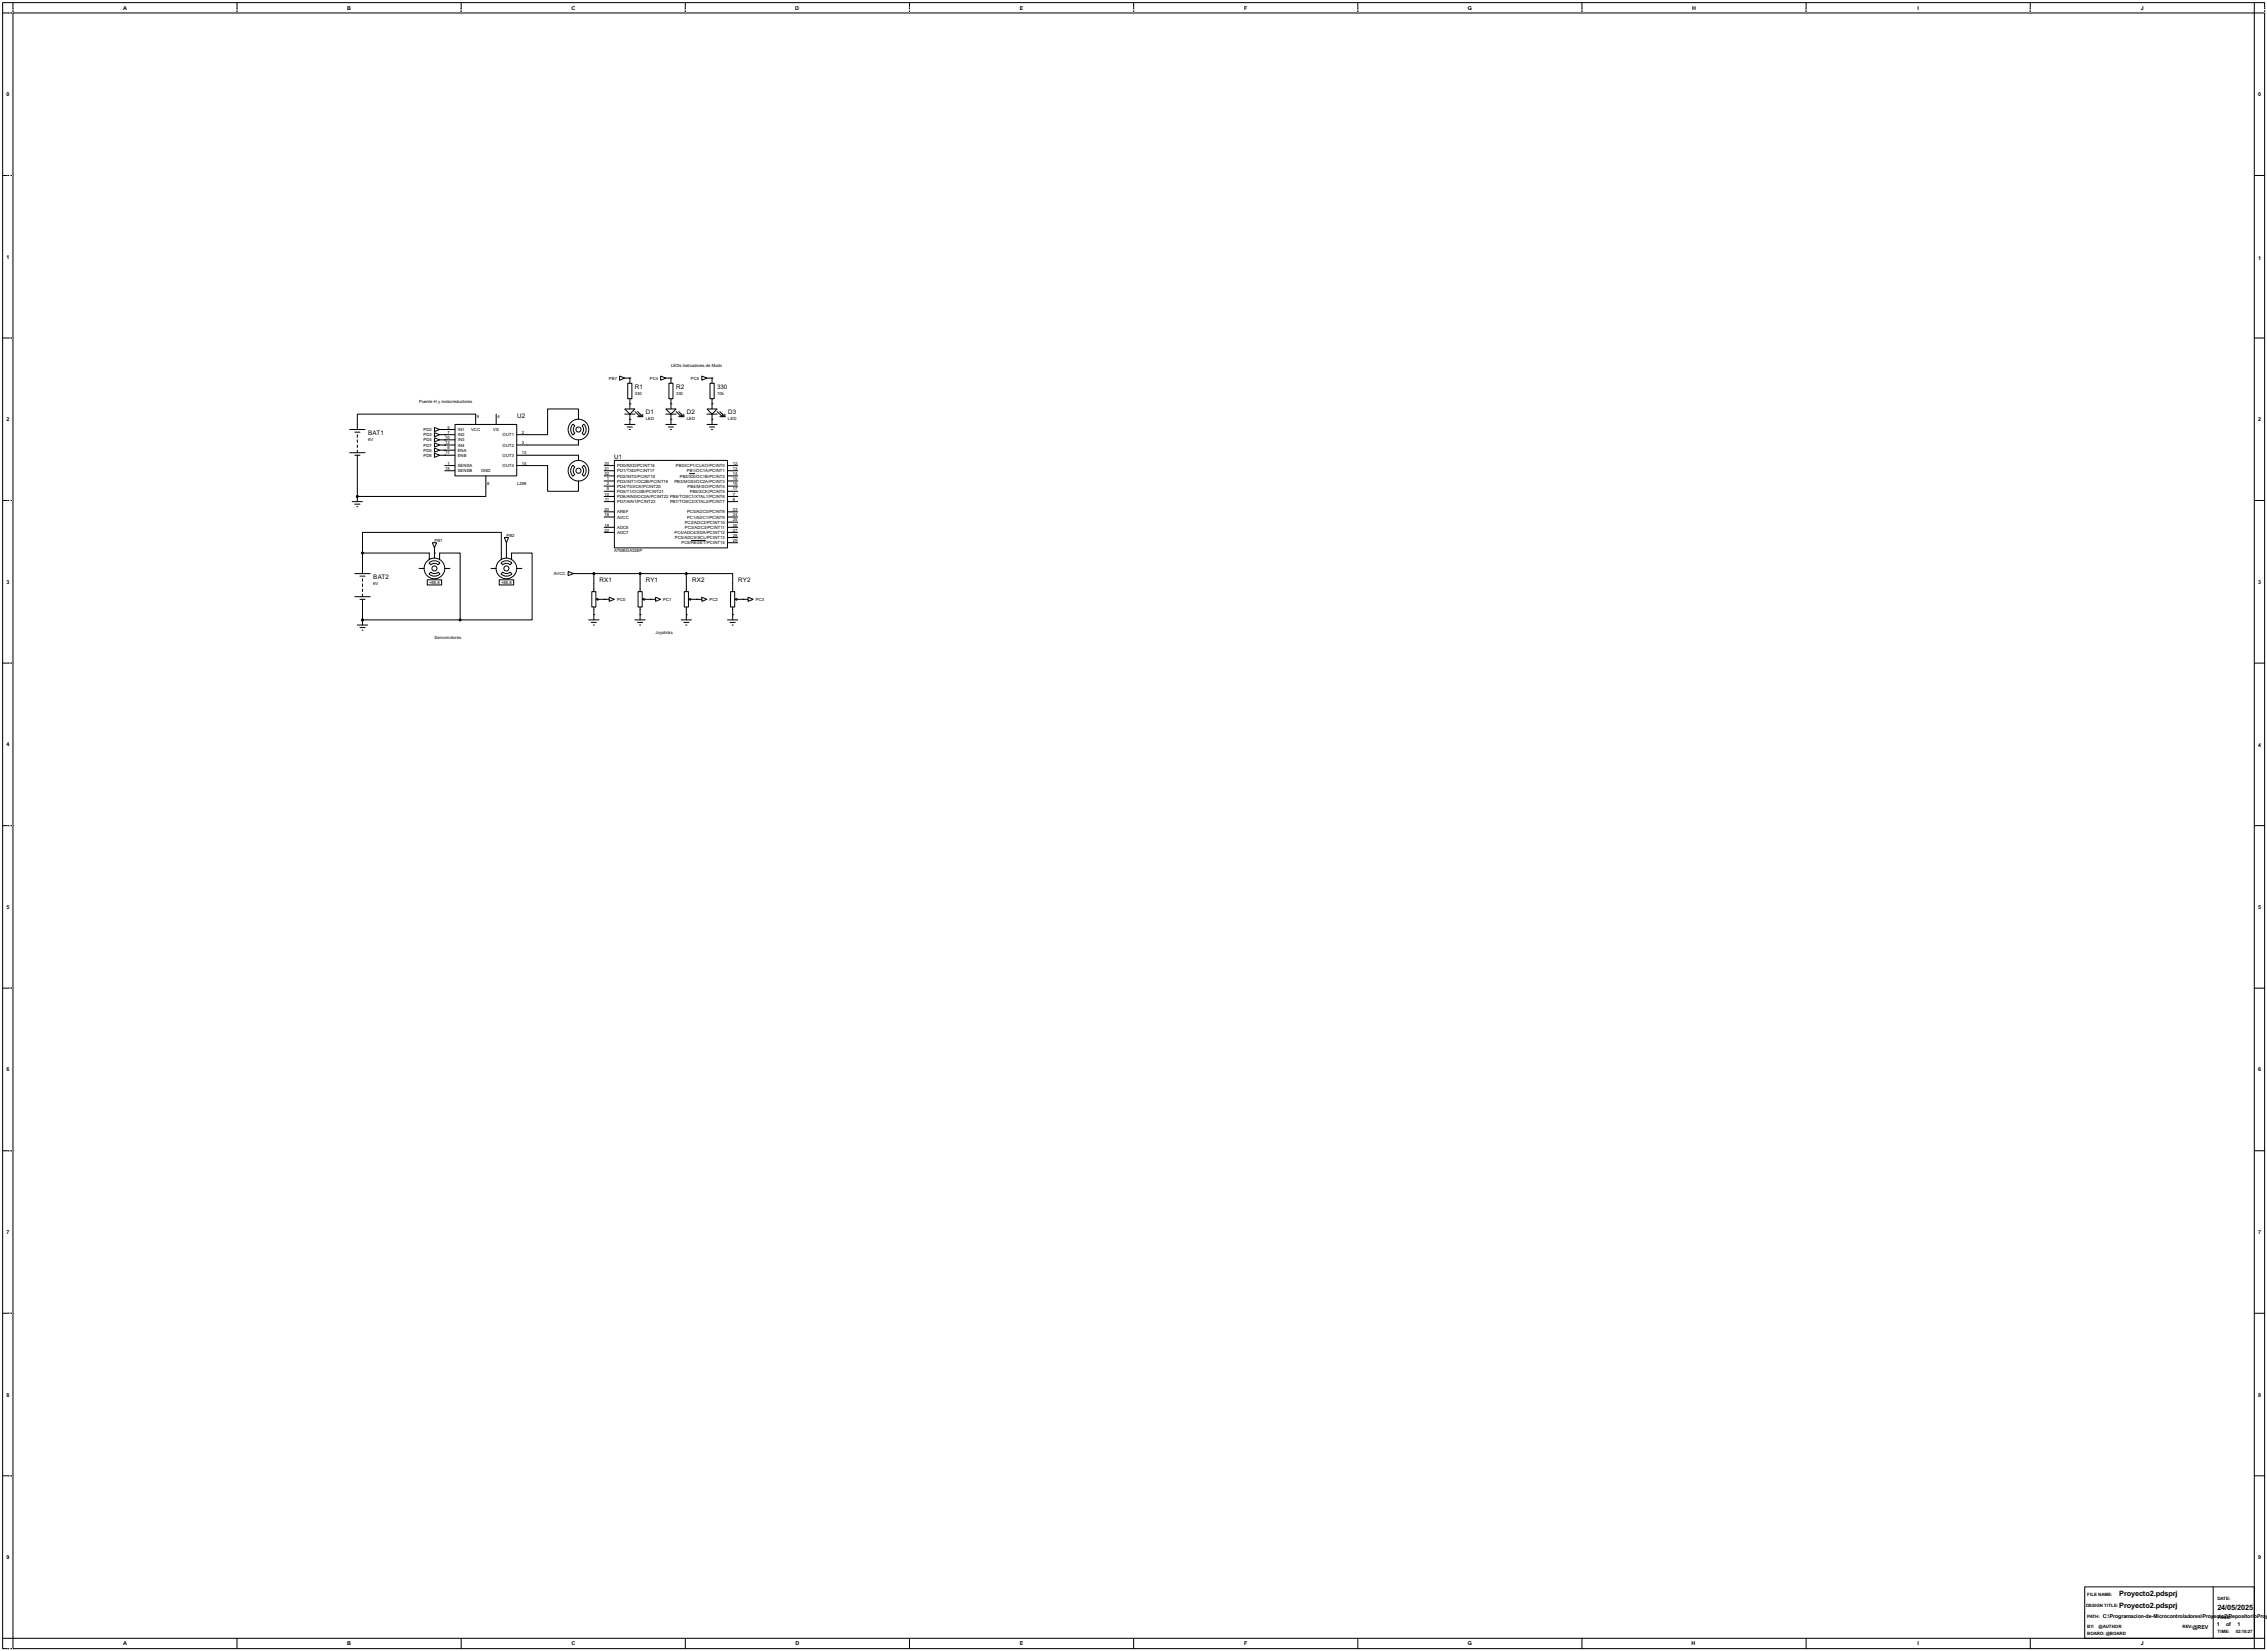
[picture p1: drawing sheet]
<svg xmlns="http://www.w3.org/2000/svg" width="1120mm" height="815mm" viewBox="0 0 1120 815" stroke-linecap="round" stroke-linejoin="round" font-family="sans-serif">
<defs><g id="words">
<g font-size="4.1">
<text x="1047" y="788">Proyecto2.pdsprj</text>
<text x="1047" y="794">Proyecto2.pdsprj</text>
<text x="1096" y="795">24/05/2025</text>
</g>
<g font-size="3.5">
<text x="314" y="192">R1</text>
<text x="334" y="192">R2</text>
<text x="354" y="192">330</text>
<text x="256" y="206">U2</text>
<text x="319" y="205">D1</text>
<text x="339" y="205">D2</text>
<text x="360" y="205">D3</text>
<text x="182" y="215">BAT1</text>
<text x="303" y="227">U1</text>
<text x="184" y="286">BAT2</text>
<text x="296" y="288">RX1</text>
<text x="319" y="288">RY1</text>
<text x="342" y="288">RX2</text>
<text x="365" y="288">RY2</text>
</g>
<g font-size="3">
<text x="61" y="5">A</text>
<text x="172" y="5">B</text>
<text x="282" y="5">C</text>
<text x="393" y="5">D</text>
<text x="504" y="5">E</text>
<text x="615" y="5">F</text>
<text x="725" y="5">G</text>
<text x="836" y="5">H</text>
<text x="947" y="5">I</text>
<text x="1058" y="5">J</text>
<text x="3" y="48">0</text>
<text x="1116" y="48">0</text>
<text x="3" y="128">1</text>
<text x="1116" y="128">1</text>
<text x="3" y="208">2</text>
<text x="1116" y="208">2</text>
<text x="3" y="288">3</text>
<text x="1116" y="289">3</text>
<text x="3" y="369">4</text>
<text x="1116" y="369">4</text>
<text x="3" y="449">5</text>
<text x="1116" y="449">5</text>
<text x="3" y="529">6</text>
<text x="1116" y="529">6</text>
<text x="3" y="610">7</text>
<text x="1116" y="609">7</text>
<text x="3" y="690">8</text>
<text x="1116" y="690">8</text>
<text x="3" y="770">9</text>
<text x="1116" y="770">9</text>
<text x="1039" y="799">C:\Programacion-de-Microcontroladores\Proy</text>
<text x="1094" y="799">ecto2\RepositorioPro</text>
<text x="1095" y="803">1</text>
<text x="1100" y="803">of</text>
<text x="1106" y="803">1</text>
<text x="1119" y="799">y</text>
<text x="1083" y="804">@REV</text>
<text x="61" y="813">A</text>
<text x="172" y="813">B</text>
<text x="282" y="813">C</text>
<text x="393" y="813">D</text>
<text x="504" y="813">E</text>
<text x="615" y="813">F</text>
<text x="725" y="813">G</text>
<text x="836" y="813">H</text>
<text x="947" y="813">I</text>
<text x="1058" y="813">J</text>
</g>
<g font-size="2.5">
<text x="1031" y="788">FILE NAME:</text>
<text x="1096" y="790">DATE:</text>
<text x="1031" y="794">DESIGN TITLE:</text>
<text x="1031" y="799">PATH:</text>
<text x="1031" y="804">BY:</text>
<text x="1037" y="804">@AUTHOR</text>
<text x="1096" y="800">PAGE:</text>
<text x="1031" y="807">BOARD: @BOARD</text>
<text x="1078" y="804">REV:</text>
<text x="1096" y="807">TIME:</text>
<text x="1105" y="807">02:10:27</text>
</g>
<g font-size="2.4">
<text x="332" y="181">LEDs Indicadores de Modo</text>
<text x="301" y="188">PB7</text>
<text x="321" y="188">PC4</text>
<text x="341" y="188">PC5</text>
<text x="314" y="195">330</text>
<text x="334" y="195">330</text>
<text x="354" y="195">10k</text>
<text x="207" y="199">Puente H y motorreductores</text>
<text x="236" y="207">9</text>
<text x="246" y="207">4</text>
<text x="319" y="208">LED</text>
<text x="339" y="208">LED</text>
<text x="360" y="208">LED</text>
<text x="209" y="213">PD2</text>
<text x="209" y="215">PD3</text>
<text x="221" y="212">5</text>
<text x="221" y="214">7</text>
<text x="226" y="213">IN1</text>
<text x="226" y="215">IN2</text>
<text x="233" y="213">VCC</text>
<text x="244" y="213">VS</text>
<text x="248" y="215">OUT1</text>
<text x="258" y="214">2</text>
<text x="182" y="218">6V</text>
<text x="209" y="218">PD4</text>
<text x="209" y="221">PD7</text>
<text x="220" y="217">10</text>
<text x="220" y="219">12</text>
<text x="221" y="222">6</text>
<text x="226" y="218">IN3</text>
<text x="226" y="221">IN4</text>
<text x="248" y="221">OUT2</text>
<text x="258" y="219">3</text>
<text x="209" y="223">PD5</text>
<text x="209" y="226">PD6</text>
<text x="220" y="224">11</text>
<text x="226" y="223">ENA</text>
<text x="226" y="226">ENB</text>
<text x="248" y="226">OUT3</text>
<text x="258" y="224">13</text>
<text x="220" y="232">15</text>
<text x="221" y="230">1</text>
<text x="226" y="231">SENSA</text>
<text x="226" y="233">SENSB</text>
<text x="238" y="233">GND</text>
<text x="248" y="231">OUT4</text>
<text x="258" y="230">14</text>
<text x="299" y="232">31</text>
<text x="299" y="230">30</text>
<text x="305" y="233">PD1/TXD/PCINT17</text>
<text x="305" y="231">PD0/RXD/PCINT16</text>
<text x="334" y="231">PB0/ICP1/CLKO/PCINT0</text>
<text x="339" y="233">PB1/OC1A/PCINT1</text>
<text x="362" y="230">12</text>
<text x="362" y="232">13</text>
<text x="241" y="240">8</text>
<text x="256" y="240">L298</text>
<text x="299" y="235">32</text>
<text x="300" y="240">2</text>
<text x="300" y="237">1</text>
<text x="305" y="238">PD3/INT1/OC2B/PCINT19</text>
<text x="305" y="236">PD2/INT0/PCINT18</text>
<text x="333" y="238">PB3/MOSI/OC2A/PCINT3</text>
<text x="336" y="236">PB2/SS/OC1B/PCINT2</text>
<text x="362" y="237">15</text>
<text x="362" y="235">14</text>
<text x="362" y="240">16</text>
<text x="299" y="245">10</text>
<text x="300" y="242">9</text>
<text x="305" y="246">PD6/AIN0/OC0A/PCINT22 PB6/TOSC1/XTAL1/PCINT6</text>
<text x="305" y="243">PD5/T1/OC0B/PCINT21</text>
<text x="305" y="241">PD4/T0/XCK/PCINT20</text>
<text x="340" y="241">PB4/MISO/PCINT4</text>
<text x="341" y="243">PB5/SCK/PCINT5</text>
<text x="362" y="242">17</text>
<text x="362" y="245">7</text>
<text x="299" y="247">11</text>
<text x="305" y="248">PD7/AIN1/PCINT23</text>
<text x="331" y="248">PB7/TOSC2/XTAL2/PCINT7</text>
<text x="362" y="247">8</text>
<text x="299" y="255">18</text>
<text x="299" y="252">20</text>
<text x="305" y="256">AVCC</text>
<text x="305" y="254">AREF</text>
<text x="339" y="256">PC1/ADC1/PCINT9</text>
<text x="339" y="254">PC0/ADC0/PCINT8</text>
<text x="362" y="257">25</text>
<text x="362" y="255">24</text>
<text x="362" y="252">23</text>
<text x="299" y="260">19</text>
<text x="299" y="262">22</text>
<text x="305" y="261">ADC6</text>
<text x="305" y="264">ADC7</text>
<text x="333" y="264">PC4/ADC4/SDA/PCINT12</text>
<text x="338" y="259">PC2/ADC2/PCINT10</text>
<text x="338" y="261">PC3/ADC3/PCINT11</text>
<text x="362" y="262">27</text>
<text x="362" y="260">26</text>
<text x="215" y="268">PB1</text>
<text x="250" y="265">PB2</text>
<text x="333" y="266">PC5/ADC5/SCL/PCINT13</text>
<text x="337" y="269">PC6/RESET/PCINT14</text>
<text x="362" y="268">29</text>
<text x="362" y="265">28</text>
<text x="303" y="273">ATMEGA328P</text>
<text x="274" y="284">AVCC</text>
<text x="184" y="289">6V</text>
<text x="212" y="288">+88.8</text>
<text x="248" y="288">+88.8</text>
<text x="305" y="297">PC0</text>
<text x="328" y="297">PC1</text>
<text x="351" y="297">PC2</text>
<text x="373" y="297">PC3</text>
<text x="215" y="316">Servomotores</text>
<text x="324" y="313">Joysticks</text>
</g>
</g></defs>
<g fill="none" stroke="#000" stroke-width=".5">
<path d="M1 1h1118v813h-1118zM6 6h1108v803h-1108zM6 1v5h-5M117 1v5M228 1v5M339 1v5M449 1v5M560 1v5M671 1v5M782 1v5M892 1v5M1003 1v5"/>
<path d="M1114 1v5h5M1 87h5M1114 87h5M1 167h5M1114 167h5M1 247h5M1114 247h5M1 327h5M1114 327h5M1 408h5M1114 408h5M1 488h5"/>
<path d="M1114 488h5M1 568h5M1114 568h5M1 649h5M1114 649h5M1 729h5M1114 729h5M1 809h5v5M117 809v5M228 809v5M339 809v5M449 809v5"/>
<path d="M560 809v5M671 809v5M782 809v5M892 809v5M1003 809v5M1119 809h-5v5"/>
</g>
<g fill="none" stroke="#fff" stroke-width=".49">
<path d="M4 6h2M6 4v2M117 4v2M228 4v2M339 4v2M449 4v2M560 4v2M671 4v2M782 4v2M892 4v2M1003 4v2M1119 4v2"/>
<path d="M4 87h2M4 167h2M4 247h2M4 327h2M4 408h2M4 488h2M4 568h2M4 649h2M4 729h2M4 814h2"/>
</g>
<g fill="none" stroke="#000" stroke-width=".49" stroke-dasharray=".5 1">
<path d="M4 6h2M6 4v2M117 4v2M228 4v2M339 4v2M449 4v2M560 4v2M671 4v2M782 4v2M892 4v2M1003 4v2M1119 4v2"/>
<path d="M4 87h2M4 167h2M4 247h2M4 327h2M4 408h2M4 488h2M4 568h2M4 649h2M4 729h2M4 814h2"/>
</g>
<g fill="none" stroke="#000" stroke-width=".49">
<path d="M306 186l3 1-3 1zM309 187h2v2M310 189h2v8h-2zM311 197v5M326 186l3 1-3 1zM329 187h3v2M331 189h2v8h-2zM332 197v5M347 186l2 1-2 1zM349 187h3v2M351 189h2v8h-2zM352 197v5"/>
<path d="M173 212h7M175 213h3M177 215v1M177 217v1M177 220v1M215 211l2 1-2 1zM215 214l2 1-2 1zM215 216l2 1-2 1zM215 219l2 1-2 1zM217 220h8M217 212h8M217 215h8"/>
<path d="M217 217h8M225 210h30v25h-30zM235 210v-5h-58v7M245 205v5M283 209l1 1-1 2 1 2-1 1a4 4 0 0 1 0-6zM286 207v-5h-15v13h-16M286 217v3h-31M288 210v-1a4 4 0 0 1 0 6v-1v-2zM309 202h5l-3 3zM309 210h5M309 205h5M310 211h2"/>
<path d="M311 212h.1M311 205v5M314 203l2 3v-1M315 203l3 3M315 206h3M318 205v1M329 202h5l-2 3zM329 210h5M329 205h5M330 211h3M331 212h1M332 205v5"/>
<path d="M334 203l3 3v-1M335 206h3M335 203l3 3M338 205v1M349 202h5l-2 3zM349 210h5M349 205h5M351 211h2M352 212h.1M352 205v5M354 203l3 3v-1M356 206h2"/>
<path d="M356 203l2 3M358 205v1M173 224h7M175 225h3M177 222v2M177 225v23M215 221l2 1-2 1zM215 224l2 1-2 1zM217 225h8M217 222h8M220 230h5M220 232h5"/>
<path d="M240 235v10h-63M255 230h16v13h15v-5M255 225h31v2M283 230l1 1-1 1 1 2-1 1a4 4 0 0 1 0-5zM288 230a4 4 0 0 1 0 5v-1v-1v-2zM299 230h5M299 232h5M299 238h5M299 235h5M304 227h55v44h-55zM341 234h2M359 230h6"/>
<path d="M359 232h6M359 238h6M359 235h6M174 248h5M175 249h3M176 250h1M299 245h5M299 243h5M299 240h5M299 248h5M299 255h5M299 253h5"/>
<path d="M359 245h6M359 243h6M359 240h6M359 248h6M359 258h6M359 255h6M359 253h6M179 273v-10h69v13M179 273v10M179 273h33v3M212 278a4 4 0 0 1 5 0l-1 1-2-1-1 1zM214 268h2l-1 3z"/>
<path d="M215 271v5M217 276v-3h10v33M248 278a4 4 0 0 1 5 0l-1 1-2-1-2 1zM249 265h2l-1 3zM250 268v8M253 276v-3h10v33h-36M299 263h5M299 260h5M341 267h8M359 268h6M359 265h6M359 263h6"/>
<path d="M359 260h6M175 283h8M175 295h8M178 285h2M178 296h2M179 286v1M179 288v2M179 291v1M179 293v2M179 296v13M207 281h3M211 286h7v3h-7z"/>
<path d="M212 283h1h2h1h1a4 4 0 0 1-5 0zM220 281h2M243 281h2M247 286h7v3h-7zM248 283h2h2h1a4 4 0 0 1-5 0zM255 281h3M281 282l2 1-2 1zM283 283h56M292 292h2v8h-2zM293 283v9M293 300v6M295 296h6"/>
<path d="M295 296h.1M295 295v1M301 295l3 1-3 1zM315 292h2v8h-2zM316 283v9M316 300v6M318 296h6M318 296h.1M318 295v1M324 295l2 1-2 1zM338 292h2v8h-2zM339 283h23v9"/>
<path d="M339 283v9M339 300v6M340 296h7M340 296h1M341 295l-1 1M347 295l2 1-2 1zM361 292h2v8h-2zM362 300v6M363 296h7M363 296h1M364 295l-1 1M370 295l2 1-2 1z"/>
<path d="M177 309h5M178 310h2M179 311h.1M179 306h48M291 306h5M292 307h3M293 309h1M314 306h5M315 307h3M316 309h1M337 306h5M338 307h2"/>
<path d="M339 309h.1M359 306h6M361 307h2M362 309h.1M1030 784h84v25h-84zM1094 784v25"/>
<circle cx="286" cy="212" r="5"/>
<circle cx="286" cy="212" r="1.3"/>
<circle cx="286" cy="232" r="5"/>
<circle cx="286" cy="232" r="1.3"/>
<circle cx="215" cy="281" r="5"/>
<circle cx="215" cy="281" r="1.3"/>
<circle cx="250" cy="281" r="5"/>
<circle cx="250" cy="281" r="1.3"/>
</g>
<g fill="#000">
<circle cx="311" cy="199" r=".2"/>
<circle cx="311" cy="187" r=".2"/>
<circle cx="332" cy="199" r=".2"/>
<circle cx="332" cy="187" r=".2"/>
<circle cx="352" cy="199" r=".2"/>
<circle cx="352" cy="187" r=".2"/>
<circle cx="220" cy="212" r=".2"/>
<circle cx="220" cy="217" r=".2"/>
<circle cx="220" cy="220" r=".2"/>
<circle cx="220" cy="215" r=".2"/>
<circle cx="311" cy="207" r=".2"/>
<circle cx="332" cy="207" r=".2"/>
<circle cx="352" cy="207" r=".2"/>
<circle cx="220" cy="225" r=".2"/>
<circle cx="220" cy="222" r=".2"/>
<circle cx="177" cy="245" r=".2"/>
<circle cx="215" cy="273" r=".2"/>
<circle cx="299" cy="296" r=".2"/>
<circle cx="321" cy="296" r=".2"/>
<circle cx="344" cy="296" r=".2"/>
<circle cx="367" cy="296" r=".2"/>
<circle cx="179" cy="306" r=".2"/>
<circle cx="293" cy="304" r=".2"/>
<circle cx="316" cy="304" r=".2"/>
<circle cx="339" cy="304" r=".2"/>
<circle cx="362" cy="304" r=".2"/>
</g>
<g fill="#000" stroke="#000" stroke-width=".49">
<circle cx="177" cy="245" r=".5"/>
<circle cx="179" cy="273" r=".5"/>
<circle cx="293" cy="283" r=".5"/>
<circle cx="316" cy="283" r=".5"/>
<circle cx="339" cy="283" r=".5"/>
<circle cx="179" cy="306" r=".5"/>
<circle cx="227" cy="306" r=".5"/>
</g>
<use href="#words"/>
</svg>
